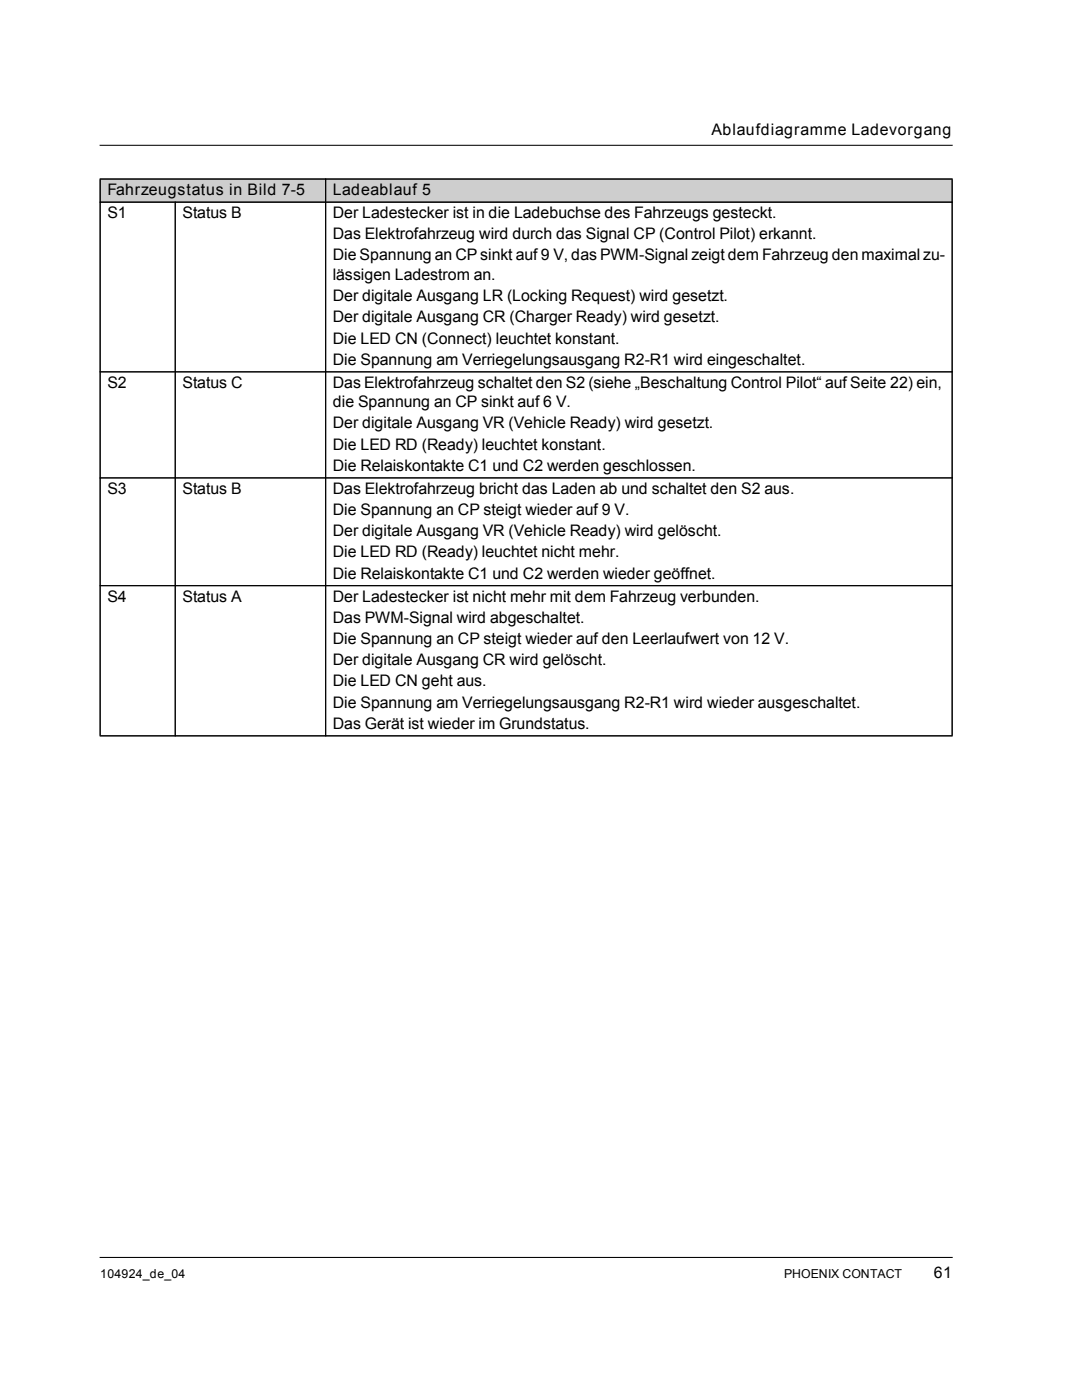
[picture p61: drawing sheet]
<svg xmlns="http://www.w3.org/2000/svg" width="216mm" height="279mm" viewBox="0 0 216 279" stroke-linecap="round" stroke-linejoin="round" font-family="sans-serif">
<defs><g id="words">
<g font-size="3.2">
<text x="141.9" y="27">Ablaufdiagramme Ladevorgang</text>
<text x="21.4" y="38.9">Fahrzeugstatus in Bild 7-5</text>
<text x="66.4" y="38.9">Ladeablauf 5</text>
<text x="21.4" y="43.5">S1</text>
<text x="36.4" y="43.5">Status B</text>
<text x="66.4" y="43.5">Der Ladestecker ist in die Ladebuchse des Fahrzeugs gesteckt.</text>
<text x="66.4" y="47.8">Das Elektrofahrzeug wird durch das Signal CP (Control Pilot) erkannt.</text>
<text x="66.4" y="52">Die Spannung an CP sinkt auf9 V, das PWM-Signal zeigt dem Fahrzeug den maximal zu-</text>
<text x="66.4" y="55.9">lässigen Ladestrom an.</text>
<text x="66.4" y="60.1">Der digitale Ausgang LR (Locking Request) wird gesetzt.</text>
<text x="66.4" y="64.3">Der digitale Ausgang CR (Charger Ready) wird gesetzt.</text>
<text x="66.4" y="68.6">Die LED CN (Connect) leuchtet konstant.</text>
<text x="21.4" y="77.4">S2</text>
<text x="36.4" y="77.4">Status C</text>
<text x="66.4" y="77.4">Das Elektrofahrzeug schaltet den S2 (siehe „Beschaltung Control Pilot“ aufSeite 22) ein,</text>
<text x="66.4" y="72.8">Die Spannung am Verriegelungsausgang R2-R1 wird eingeschaltet.</text>
<text x="66.4" y="81.3">die Spannung an CP sinkt auf 6 V.</text>
<text x="66.4" y="85.5">Der digitale Ausgang VR (Vehicle Ready) wird gesetzt.</text>
<text x="66.4" y="89.7">Die LED RD (Ready) leuchtet konstant.</text>
<text x="66.4" y="94">Die Relaiskontakte C1 und C2 werden geschlossen.</text>
<text x="21.4" y="98.6">S3</text>
<text x="36.4" y="98.6">Status B</text>
<text x="66.4" y="98.6">Das Elektrofahrzeug bricht das Laden ab und schaltet den S2 aus.</text>
<text x="66.4" y="102.8">Die Spannung an CP steigt wieder auf 9 V.</text>
<text x="66.4" y="107">Der digitale Ausgang VR (Vehicle Ready) wird gelöscht.</text>
<text x="66.4" y="111.3">Die LED RD (Ready) leuchtet nicht mehr.</text>
<text x="66.4" y="115.5">Die Relaiskontakte C1 und C2 werden wieder geöffnet.</text>
<text x="21.4" y="120.1">S4</text>
<text x="36.4" y="120.1">Status A</text>
<text x="66.4" y="120.1">Der Ladestecker ist nicht mehr mit dem Fahrzeug verbunden.</text>
<text x="66.4" y="124.3">Das PWM-Signal wird abgeschaltet.</text>
<text x="66.4" y="128.5">Die Spannung an CP steigt wieder auf den Leerlaufwert von 12 V.</text>
<text x="66.4" y="132.8">Der digitale Ausgang CR wird gelöscht.</text>
<text x="66.4" y="137">Die LED CN geht aus.</text>
<text x="66.4" y="141.2">Die Spannung am Verriegelungsausgang R2-R1 wird wieder ausgeschaltet.</text>
<text x="66.4" y="145.5">Das Gerät ist wieder im Grundstatus.</text>
<text x="186.4" y="255.1">61</text>
</g>
<g font-size="2.5">
<text x="20" y="255.1">104924_de_04</text>
<text x="156.5" y="255.1">PHOENIX CONTACT</text>
</g>
</g></defs>
<path d="M20 29h170" fill="none" stroke="#000" stroke-width=".21"/>
<path d="M20 251h170z" fill="#fff"/>
<path d="M20 251h170" fill="none" stroke="#000" stroke-width=".21"/>
<g fill="#ceced0">
<path d="M20 35.7h45v4.6h-45z"/>
<path d="M65 35.7h125v4.6h-125z"/>
</g>
<path d="M19.9 35.7h170.2M20 35.8v111M65 35.6v111.3M190 35.8v111M19.9 40.3h170.2M35 40.3v106.6M19.9 74.2h170.2M19.9 95.4h170.2M19.9 116.9h170.2M19.9 146.9h170.2" fill="none" stroke="#000" stroke-width=".2"/>
<path d="M19.9 35.7h170.2M20 35.8v111M65 35.6v111.3M190 35.8v111M19.9 40.3h170.2M35 40.3v106.6M19.9 74.2h170.2M19.9 95.4h170.2M19.9 116.9h170.2M19.9 146.9h170.2" fill="none" stroke="#000" stroke-width=".21"/>
<use href="#words"/>
</svg>
